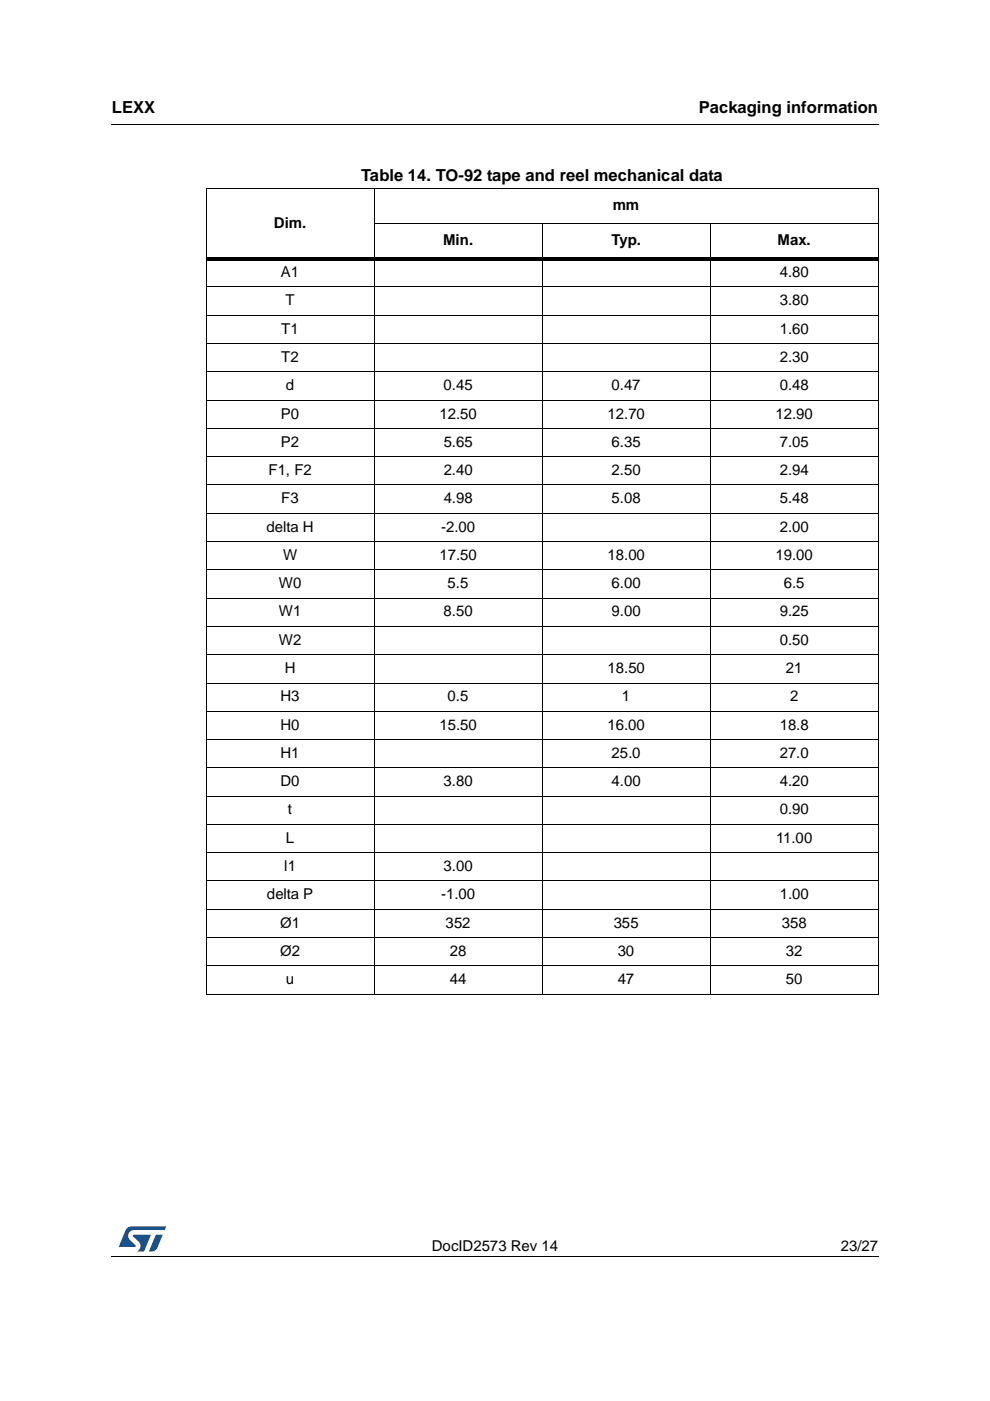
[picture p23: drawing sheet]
<svg xmlns="http://www.w3.org/2000/svg" width="210mm" height="297mm" viewBox="0 0 210 297" stroke-linecap="round" stroke-linejoin="round" font-family="sans-serif">
<defs><g id="words">
<g font-size="3.5">
<text x="23.7" y="23.9">LEXX</text>
<text x="148.2" y="23.9">Packaging information</text>
<text x="76.6" y="38.5">Table 14. TO-92 tape and reel mechanical data</text>
</g>
<g font-size="3.2">
<text x="129.9" y="44.6">mm</text>
<text x="58.1" y="48.3">Dim.</text>
<text x="94" y="52">Min.</text>
<text x="129.6" y="52">Typ.</text>
<text x="164.9" y="52">Max.</text>
<text x="59.6" y="58.7">A1</text>
<text x="165.3" y="58.7">4.80</text>
<text x="60.5" y="64.7">T</text>
<text x="165.3" y="64.7">3.80</text>
<text x="59.6" y="70.7">T1</text>
<text x="165.3" y="70.7">1.60</text>
<text x="59.6" y="76.7">T2</text>
<text x="165.3" y="76.7">2.30</text>
<text x="60.6" y="82.7">d</text>
<text x="94.1" y="82.7">0.45</text>
<text x="129.7" y="82.7">0.47</text>
<text x="165.3" y="82.7">0.48</text>
<text x="59.6" y="88.7">P0</text>
<text x="93.2" y="88.7">12.50</text>
<text x="128.8" y="88.7">12.70</text>
<text x="164.4" y="88.7">12.90</text>
<text x="59.6" y="94.7">P2</text>
<text x="94.1" y="94.7">5.65</text>
<text x="129.7" y="94.7">6.35</text>
<text x="165.3" y="94.7">7.05</text>
<text x="56.9" y="100.7">F1, F2</text>
<text x="94.1" y="100.7">2.40</text>
<text x="129.7" y="100.7">2.50</text>
<text x="165.3" y="100.7">2.94</text>
<text x="59.6" y="106.7">F3</text>
<text x="94.1" y="106.7">4.98</text>
<text x="129.7" y="106.7">5.08</text>
<text x="165.3" y="106.7">5.48</text>
<text x="56.5" y="112.7">delta H</text>
<text x="93.5" y="112.7">-2.00</text>
<text x="165.3" y="112.7">2.00</text>
<text x="60" y="118.7">W</text>
<text x="93.2" y="118.7">17.50</text>
<text x="128.8" y="118.7">18.00</text>
<text x="164.4" y="118.7">19.00</text>
<text x="59.1" y="124.7">W0</text>
<text x="94.9" y="124.7">5.5</text>
<text x="129.7" y="124.7">6.00</text>
<text x="166.2" y="124.7">6.5</text>
<text x="59.1" y="130.7">W1</text>
<text x="94.1" y="130.7">8.50</text>
<text x="129.7" y="130.7">9.00</text>
<text x="165.3" y="130.7">9.25</text>
<text x="59.1" y="136.7">W2</text>
<text x="165.3" y="136.7">0.50</text>
<text x="60.4" y="142.7">H</text>
<text x="128.8" y="142.7">18.50</text>
<text x="166.6" y="142.7">21</text>
<text x="59.5" y="148.7">H3</text>
<text x="94.9" y="148.7">0.5</text>
<text x="131.9" y="148.7">1</text>
<text x="167.5" y="148.7">2</text>
<text x="59.5" y="154.7">H0</text>
<text x="93.2" y="154.7">15.50</text>
<text x="128.8" y="154.7">16.00</text>
<text x="165.3" y="154.7">18.8</text>
<text x="59.5" y="160.7">H1</text>
<text x="129.7" y="160.7">25.0</text>
<text x="165.3" y="160.7">27.0</text>
<text x="59.5" y="166.7">D0</text>
<text x="94.1" y="166.7">3.80</text>
<text x="129.7" y="166.7">4.00</text>
<text x="165.3" y="166.7">4.20</text>
<text x="61" y="172.7">t</text>
<text x="165.3" y="172.7">0.90</text>
<text x="60.6" y="178.7">L</text>
<text x="164.5" y="178.7">11.00</text>
<text x="60.3" y="184.7">l1</text>
<text x="94.1" y="184.7">3.00</text>
<text x="56.6" y="190.7">delta P</text>
<text x="93.5" y="190.7">-1.00</text>
<text x="165.3" y="190.7">1.00</text>
<text x="59.4" y="196.7">Ø1</text>
<text x="94.5" y="196.7">352</text>
<text x="130.1" y="196.7">355</text>
<text x="165.7" y="196.7">358</text>
<text x="59.4" y="202.6">Ø2</text>
<text x="95.4" y="202.6">28</text>
<text x="131" y="202.6">30</text>
<text x="166.6" y="202.6">32</text>
<text x="60.6" y="208.7">u</text>
<text x="95.4" y="208.7">44</text>
<text x="131" y="208.7">47</text>
<text x="166.6" y="208.7">50</text>
<text x="91.6" y="265.1">DocID2573 Rev 14</text>
<text x="178.3" y="265.1">23/27</text>
</g>
</g></defs>
<path d="M23.6 26.2l.1 .2zM23.6 266.3l.1 .1z" fill="#000"/>
<path d="M23.7 26.3h162.6M23.7 266.4h162.6" fill="none" stroke="#000" stroke-width=".21"/>
<path d="M25.2 260h10v5.3h-10z" fill="#fff"/>
<g fill="#19518a">
<path d="M26.8 260.5l1.1-.5 7.3 .1-.3 .7h-6.5a1.31 1.31 0 0 0-1.2 1.1 1.31 1.31 0 0 0 .8 1.4l.7 .7v.3l-3.5 .1z"/>
<path d="M33.1 261.8h1.4l-.7 1.6a2.16 2.16 0 0 1-1.3 1.9l-.9-.1z"/>
<path d="M28.2 261.8l3.8 .1-1.4 3.3-1.6 .1a1.43 1.43 0 0 0 .6-1.7l-1.4-1.4z"/>
</g>
<g fill="none" stroke="#000" stroke-width=".21">
<path d="M79.3 40v170.9M43.6 40h142.7M43.7 40.1v170.6M79.2 47.5h107.1M114.9 47.4v163.5M150.6 47.4v163.5M186.2 40.1v170.6M43.6 60.8h142.7M43.6 66.8h142.7M43.6 72.9h142.7M43.6 78.8h142.7M43.6 84.8h142.7"/>
<path d="M43.6 90.8h142.7M43.6 96.8h142.7M43.6 102.8h142.7M43.6 108.8h142.7M43.6 114.8h142.7M43.6 120.8h142.7M43.6 126.8h142.7M43.6 132.8h142.7M43.6 138.8h142.7M43.6 144.8h142.7M43.6 150.8h142.7M43.6 156.8h142.7"/>
<path d="M43.6 162.8h142.7M43.6 168.8h142.7M43.6 174.8h142.7M43.6 180.8h142.7M43.6 186.8h142.7M43.6 192.8h142.7M43.6 198.8h142.7M43.6 204.8h142.7M43.6 210.8h142.7"/>
</g>
<path d="M43.6 54.5h142.7v.7h-142.7z" fill="#000"/>
<use href="#words"/>
</svg>
